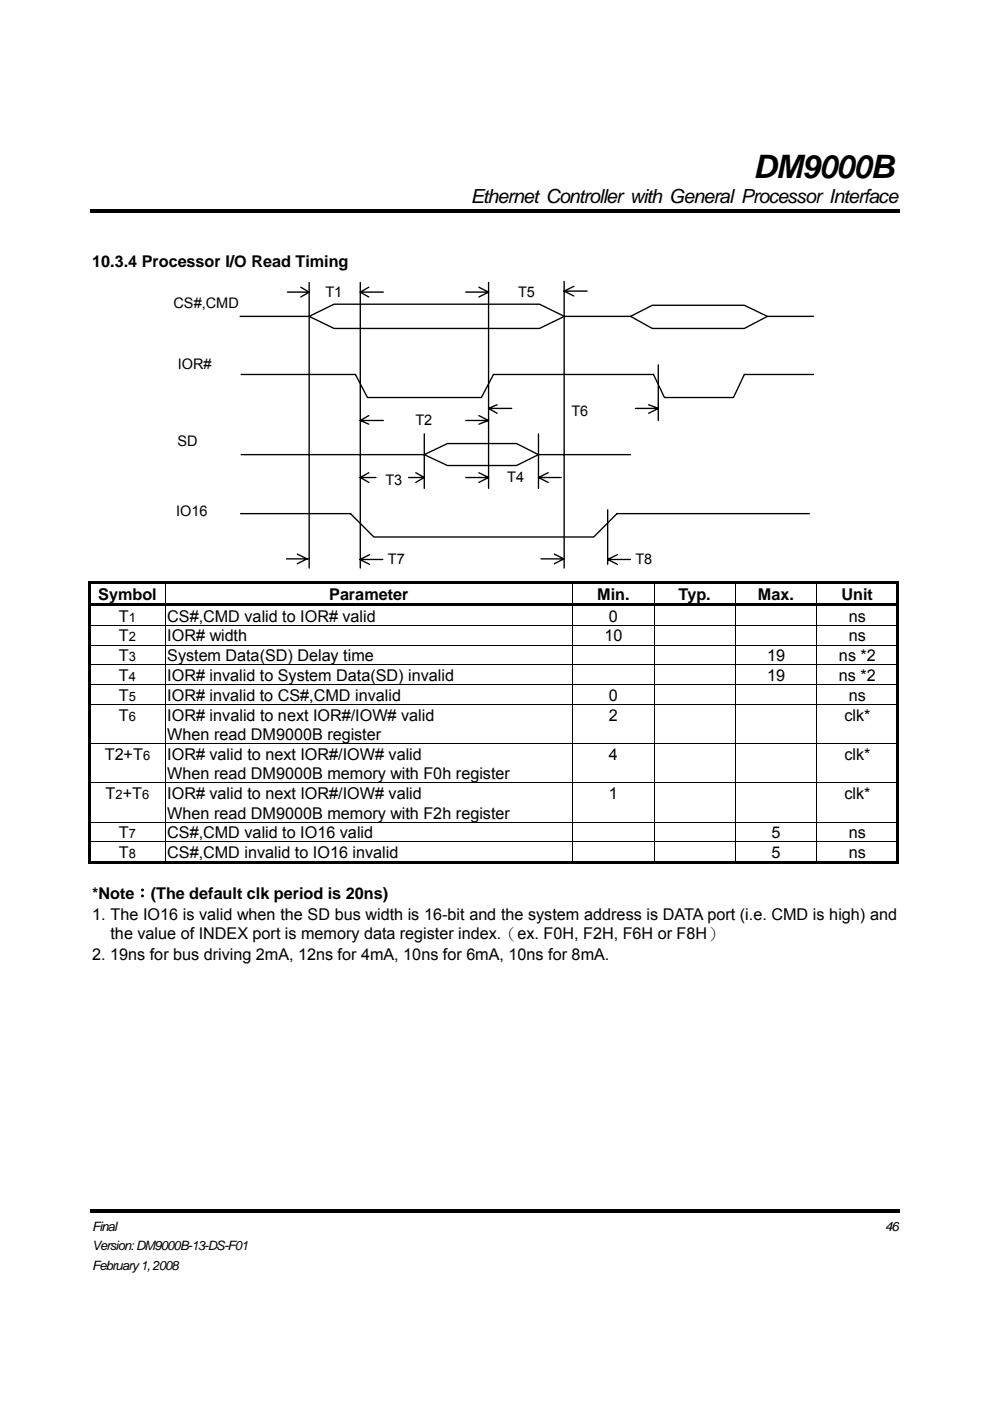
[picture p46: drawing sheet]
<svg xmlns="http://www.w3.org/2000/svg" width="210mm" height="297mm" viewBox="0 0 210 297" stroke-linecap="round" stroke-linejoin="round" font-family="sans-serif">
<defs><g id="words">
<text font-size="6.9" x="159.7" y="37.7">DM9000B</text>
<text font-size="4.1" x="99.8" y="43.1">Ethernet Controller with General Processor Interface</text>
<g font-size="3.4">
<text x="19.6" y="56.7">10.3.4 Processor I/O Read Timing</text>
<text x="20.8" y="127.2">Symbol</text>
<text x="25.2" y="131.8">T</text>
<text x="35.5" y="131.8">CS#,CMD valid to IOR# valid</text>
<text x="69.8" y="127.2">Parameter</text>
<text x="126.6" y="127.2">Min.</text>
<text x="129.1" y="131.8">0</text>
<text x="143.9" y="127.2">Typ.</text>
<text x="160.7" y="127.2">Max.</text>
<text x="178.4" y="127.2">Unit</text>
<text x="180" y="131.8">ns</text>
<text x="25.2" y="136">T</text>
<text x="35.5" y="136">IOR# width</text>
<text x="128.1" y="136">10</text>
<text x="180" y="136">ns</text>
<text x="25.2" y="140.2">T</text>
<text x="35.5" y="140.2">System Data(SD) Delay time</text>
<text x="162.6" y="140.2">19</text>
<text x="177.9" y="140.2">ns *2</text>
<text x="25.2" y="144.4">T</text>
<text x="25.2" y="148.6">T</text>
<text x="35.5" y="144.4">IOR# invalid to System Data(SD) invalid</text>
<text x="35.5" y="148.6">IOR# invalid to CS#,CMD invalid</text>
<text x="129.1" y="148.6">0</text>
<text x="162.6" y="144.4">19</text>
<text x="177.9" y="144.4">ns *2</text>
<text x="180" y="148.6">ns</text>
<text x="25.2" y="152.8">T</text>
<text x="35.5" y="152.8">IOR# invalid to next IOR#/IOW# valid</text>
<text x="129.1" y="152.8">2</text>
<text x="179" y="152.8">clk*</text>
<text x="22.2" y="161.1">T2+T</text>
<text x="35.5" y="156.9">When read DM9000B register</text>
<text x="35.5" y="161.1">IOR# valid to next IOR#/IOW# valid</text>
<text x="129.1" y="161.1">4</text>
<text x="179" y="161.1">clk*</text>
<text x="35.5" y="165.2">When read DM9000B memory with F0h register</text>
<text x="22.4" y="169.4">T +T</text>
<text x="35.5" y="173.5">When read DM9000B memory with F2h register</text>
<text x="35.5" y="169.4">IOR# valid to next IOR#/IOW# valid</text>
<text x="129.1" y="169.4">1</text>
<text x="179" y="169.4">clk*</text>
<text x="25.2" y="177.7">T</text>
<text x="35.5" y="177.7">CS#,CMD valid to IO16 valid</text>
<text x="163.6" y="177.7">5</text>
<text x="180" y="177.7">ns</text>
<text x="25.2" y="181.9">T</text>
<text x="35.5" y="181.9">CS#,CMD invalid to IO16 invalid</text>
<text x="163.6" y="181.9">5</text>
<text x="180" y="181.9">ns</text>
<text x="19.6" y="190.6">*Note：(The default clk period is 20ns)</text>
<text x="19.6" y="195.2">1. The IO16 is valid when the SD bus width is 16-bit and the system address is DATA port (i.e. CMD is high) and</text>
<text x="19.6" y="203.6">2. 19ns for bus driving 2mA, 12ns for 4mA, 10ns for 6mA, 10ns for 8mA.</text>
<text x="23.4" y="199.2">the value of INDEX port is memory data register index.（ex. F0H, F2H, F6H or F8H）</text>
</g>
<g font-size="3.1">
<text x="36.8" y="65.3">CS#,CMD</text>
<text x="69" y="62.9">T1</text>
<text x="109.9" y="62.9">T5</text>
<text x="37.7" y="78.2">IOR#</text>
<text x="121.1" y="88.2">T6</text>
<text x="37.6" y="94.5">SD</text>
<text x="88.1" y="90.2">T2</text>
<text x="81.7" y="102.9">T3</text>
<text x="107.5" y="102.2">T4</text>
<text x="37.4" y="109.3">IO16</text>
<text x="82.2" y="119.5">T7</text>
<text x="134.7" y="119.5">T8</text>
</g>
<g font-size="2.7">
<text x="27.3" y="131.8">1</text>
<text x="27.3" y="136">2</text>
<text x="27.3" y="140.2">3</text>
<text x="27.3" y="144.4">4</text>
<text x="27.3" y="148.6">5</text>
<text x="27.3" y="152.8">6</text>
<text x="30.3" y="161.1">6</text>
<text x="24.5" y="169.4">2</text>
<text x="30.1" y="169.4">6</text>
<text x="27.3" y="177.7">7</text>
<text x="27.3" y="181.9">8</text>
<text x="19.6" y="260.9">Final</text>
<text x="187.7" y="260.9">46</text>
<text x="19.6" y="265.1">Version: DM9000B-13-DS-F01</text>
<text x="19.6" y="269.2">February 1, 2008</text>
</g>
</g></defs>
<path d="M19 44.3h171.8v.8h-171.8zM19 256.3h171.8v.7h-171.8z" fill="#000"/>
<path d="M65.6 67.1l5.2-2.6h43.6l5.3 2.6-5.3 2.5h-43.6z" fill-rule="evenodd" fill="#fff" stroke="#000" stroke-width=".29"/>
<path d="M50.9 67.1h14.7M60.9 61.9h4.7M63.8 60.9l1.8 1-1.8 1.1" fill="none" stroke="#000" stroke-width=".29"/>
<path d="M133.7 67.1l4.6-2.4h19.5l4.9 2.4-4.9 2.5h-19.5z" fill-rule="evenodd" fill="#fff" stroke="#000" stroke-width=".29"/>
<path d="M51.1 79.4h24.3l2.5 4.9h24.2l2.5-4.9h34l2.3 4.9h14.6l2.3-4.9h14.7M119.7 67.1h14M162.7 67.1h9.8" fill="none" stroke="#000" stroke-width=".29"/>
<path d="M90 96.4l4.9-2.4h14.6l4.7 2.4-4.7 2.3h-14.6z" fill-rule="evenodd" fill="#fff" stroke="#000" stroke-width=".29"/>
<g fill="none" stroke="#000" stroke-width=".29">
<path d="M65.6 59.9v60.5M76.4 59.9v60.5M103.6 59.9v43.6M119.6 59.7v60.7M76.4 61.9h4.9M78.2 60.9l-1.8 1 1.8 1.1M98.7 61.9h4.9M101.5 60.9l2.1 1-2.1 1.1M119.6 61.7h4.9M121.7 60.7l-2.1 1 2.1 1.1M139.6 77.4v11.8M51.1 96.4h38.9"/>
<path d="M76.4 89.2h4.9M78.2 88.1l-1.8 1.1 1.8 .7M90 92v11.5M98.7 89.2h4.9M101.5 88.1l2.1 1.1-2.1 .7M103.6 86.6h4.9M105.4 85.8l-1.8 .8 1.8 1M114.2 96.4h19.5M114.2 92v11.5M134.7 86.6h4.9M137.5 85.8l2.1 .8-2.1 1M51 108.9h23.4l4.9 5h46.6l4.9-5h40.8"/>
<path d="M60.7 118.5h4.9M63 117.5l2.1 1-2.1 1M76.3 118.6h4.9M76.4 101.2h3.3M78.2 100.2l-1.8 1 1.8 1.1M78.4 117.6l-2.1 1 2.1 1.1M86.6 101.2h3.4M88.2 100.2l1.8 1-1.8 1.1M98.7 101.2h4.9M101.5 100.2l2.1 1-2.1 1.1M114.2 101.2h4.8M114.7 118.5h4.9"/>
<path d="M116.2 100.2l-2 1 2 1.1M117.5 117.5l2.1 1-2.1 1M128.8 108.1v11.6M128.8 118.6h4.8M130.9 117.6l-2.1 1 2.1 1.1"/>
</g>
<g fill="#000">
<path d="M18.8 123.3h.5v.5h-.5zM18.8 123.3h171.8v.5h-171.8zM18.8 123.8h.5v4.1h-.5zM18.8 127.9h171.8v.5h-171.8zM18.8 128.4h.5v4.1h-.5zM18.8 132.6h.5v4.1h-.5zM190.1 123.3h.5v.5h-.5zM190.1 123.8h.5v4.1h-.5zM190.1 128.4h.5v4.1h-.5zM190.1 132.6h.5v4.1h-.5zM18.8 136.8h.5v4.1h-.5zM18.8 141h.5v4.1h-.5z"/>
<path d="M18.8 145.2h.5v4.1h-.5zM18.8 149.4h.5v8.2h-.5zM190.1 136.8h.5v4.1h-.5zM190.1 141h.5v4.1h-.5zM190.1 145.2h.5v4.1h-.5zM190.1 149.4h.5v8.2h-.5zM18.8 157.7h.5v8.3h-.5zM18.8 166.1h.5v8.2h-.5zM18.8 174.4h.5v4.1h-.5zM190.1 157.7h.5v8.3h-.5zM190.1 166.1h.5v8.2h-.5zM190.1 174.4h.5v4.1h-.5z"/>
<path d="M18.8 178.6h.5v4.6h-.5zM18.8 182.7h16.1v.5h-16.1zM34.9 182.7h86.5v.5h-86.5zM121.4 182.7h17.3v.5h-17.3zM138.7 182.7h17.2v.5h-17.2zM155.9 182.7h17.2v.5h-17.2zM173.1 182.7h17v.5h-17zM190.1 178.6h.5v4.6h-.5zM190.1 182.7h.5v.5h-.5z"/>
</g>
<g fill="none" stroke="#000" stroke-width=".21">
<path d="M18.8 132.6h171.8M18.8 136.8h171.8M35 123.8v4.1M35 128.4v4.1M35 132.6v4.1M35 136.8v4.1M121.5 123.8v4.1M121.5 128.4v4.1M121.5 132.6v4.1M121.5 136.8v4.1M138.7 123.8v4.1M138.7 128.4v4.1"/>
<path d="M138.7 132.6v4.1M138.7 136.8v4.1M155.9 123.8v4.1M155.9 128.4v4.1M155.9 132.6v4.1M155.9 136.8v4.1M173.2 123.8v4.1M173.2 128.4v4.1M173.2 132.6v4.1M173.2 136.8v4.1M18.8 141h171.8M18.8 145.2h171.8"/>
<path d="M18.8 149.4h171.8M18.8 157.7h171.8M35 141v4.1M35 145.2v4.1M35 149.4v8.2M35 157.7v8.3M121.5 141v4.1M121.5 145.2v4.1M121.5 149.4v8.2M121.5 157.7v8.3M138.7 141v4.1M138.7 145.2v4.1"/>
<path d="M138.7 149.4v8.2M138.7 157.7v8.3M155.9 141v4.1M155.9 145.2v4.1M155.9 149.4v8.2M155.9 157.7v8.3M173.2 141v4.1M173.2 145.2v4.1M173.2 149.4v8.2M173.2 157.7v8.3M18.8 166h171.8M18.8 174.3h171.8"/>
<path d="M18.8 178.5h171.8M35 166.1v8.2M35 174.4v4.1M35 178.6v4.1M121.5 166.1v8.2M121.5 174.4v4.1M121.5 178.6v4.1M138.7 166.1v8.2M138.7 174.4v4.1M138.7 178.6v4.1M155.9 166.1v8.2M155.9 174.4v4.1"/>
<path d="M155.9 178.6v4.1M173.2 166.1v8.2M173.2 174.4v4.1M173.2 178.6v4.1"/>
</g>
<use href="#words"/>
</svg>
